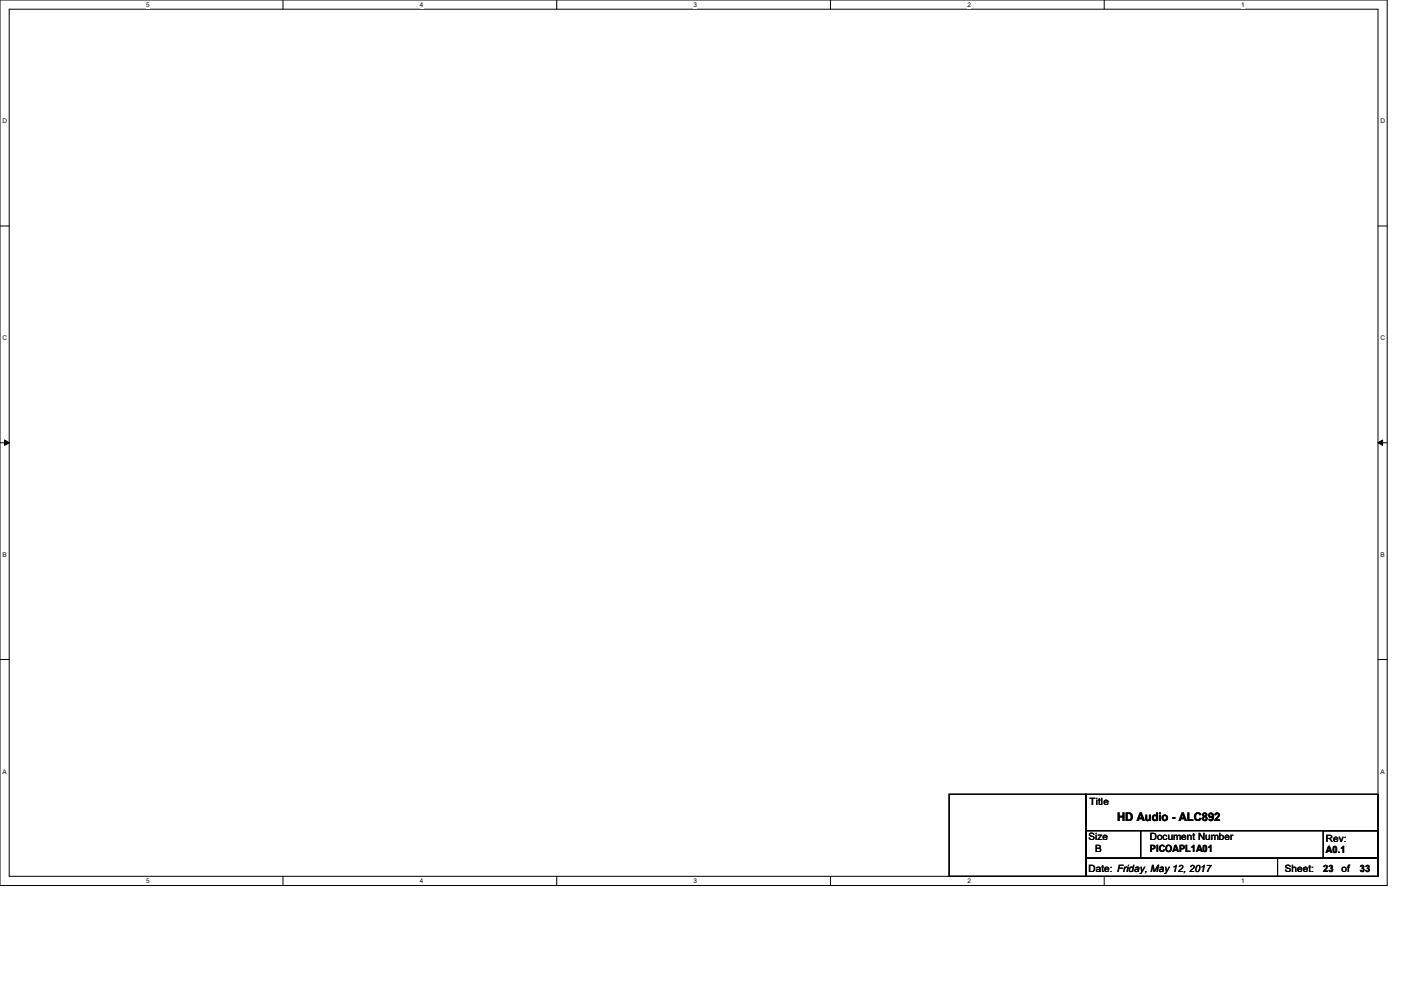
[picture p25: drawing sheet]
<svg xmlns="http://www.w3.org/2000/svg" width="297mm" height="210mm" viewBox="0 0 297 210" stroke-linecap="round" stroke-linejoin="round" font-family="sans-serif">
<defs><g id="words">
<text font-size="2.5" x="236.3" y="173.6">HD Audio - ALC892</text>
<g font-size="2.1">
<text x="230.5" y="170.3">Title</text>
<text x="230.3" y="177.6">Size</text>
<text x="243.2" y="177.6">Document Number</text>
<text x="280.5" y="178">Rev:</text>
<text x="230.3" y="184.4">Date: Friday, May 12, 2017</text>
<text x="231.6" y="180.1">B</text>
<text x="243.2" y="180.2">PICOAPL1A01</text>
<text x="271.8" y="184.4">Sheet:</text>
<text x="279.9" y="184.4">23</text>
<text x="280.5" y="180.4">A0.1</text>
<text x="283.8" y="184.4">of</text>
<text x="287.7" y="184.4">33</text>
</g>
<g font-size="1.4">
<text x="30.9" y="1.4">5</text>
<text x="88.8" y="1.4">4</text>
<text x="146.7" y="1.4">3</text>
<text x="204.6" y="1.4">2</text>
<text x="262.6" y="1.4">1</text>
<text x=".5" y="26.1">D</text>
<text x="292" y="26.1">D</text>
<text x=".5" y="71.9">C</text>
<text x="292" y="71.9">C</text>
<text x=".5" y="117.8">B</text>
<text x="292" y="117.8">B</text>
<text x=".5" y="163.6">A</text>
<text x="292" y="163.6">A</text>
<text x="30.9" y="186.8">5</text>
<text x="88.8" y="186.8">4</text>
<text x="146.7" y="186.8">3</text>
<text x="204.6" y="186.8">2</text>
<text x="262.6" y="186.8">1</text>
</g>
</g></defs>
<path d="M0 0h293.5v187.3h-293.5zM1.9 1.9h289.6v183.4h-289.6z" fill="none" stroke="#000" stroke-width=".21"/>
<g fill="#fff">
<path d="M30.9 .2h.8v1.5h-.8z"/>
<path d="M30.9 185.5h.8v1.6h-.8z"/>
</g>
<path d="M59.9 0v1.9M59.9 185.3v2" fill="none" stroke="#000" stroke-width=".21"/>
<g fill="#fff">
<path d="M88.8 .2h.8v1.5h-.8z"/>
<path d="M88.8 185.5h.8v1.6h-.8z"/>
</g>
<path d="M117.8 0v1.9M117.8 185.3v2" fill="none" stroke="#000" stroke-width=".21"/>
<g fill="#fff">
<path d="M146.7 .2h.8v1.5h-.8z"/>
<path d="M146.7 185.5h.8v1.6h-.8z"/>
</g>
<path d="M175.7 0v1.9M175.7 185.3v2" fill="none" stroke="#000" stroke-width=".21"/>
<g fill="#fff">
<path d="M204.6 .2h.8v1.5h-.8z"/>
<path d="M204.6 185.5h.8v1.6h-.8z"/>
</g>
<path d="M233.6 0v1.9M233.6 185.3v2" fill="none" stroke="#000" stroke-width=".21"/>
<g fill="#fff">
<path d="M262.6 .2h.7v1.5h-.7z"/>
<path d="M262.6 185.5h.7v1.6h-.7z"/>
<path d="M.5 24.8h1v1.6h-1z"/>
<path d="M292 24.8h1v1.6h-1z"/>
<path d="M.5 70.7h1v1.5h-1z"/>
<path d="M292 70.7h1v1.5h-1z"/>
</g>
<path d="M0 47.8h1.9M291.5 47.8h2" fill="none" stroke="#000" stroke-width=".21"/>
<g fill="#fff">
<path d="M.5 116.5h.9v1.6h-.9z"/>
<path d="M292 116.5h.9v1.6h-.9z"/>
</g>
<path d="M0 93.6h1.9M291.5 93.6h2" fill="none" stroke="#000" stroke-width=".21"/>
<path d="M1 93l.9 .6-.9 .6zM291.5 93.6l1-.6v1.2z" fill="#000" stroke="#000" stroke-width=".21"/>
<g fill="#fff">
<path d="M.5 162.4h.9v1.5h-.9z"/>
<path d="M292 162.4h.9v1.5h-.9z"/>
</g>
<path d="M0 139.5h1.9M291.5 139.5h2M200.8 168h28.9v17.3h-28.9zM229.7 175.7h11.6v5.8h-11.6zM229.7 168h61.8v7.7h-61.8zM241.3 175.7h50.2v5.8h-50.2zM279.9 175.7h11.6v5.8h-11.6zM229.7 181.5h40.6v3.8h-40.6zM270.3 181.5h21.2v3.8h-21.2z" fill="none" stroke="#000" stroke-width=".21"/>
<use href="#words"/>
</svg>
